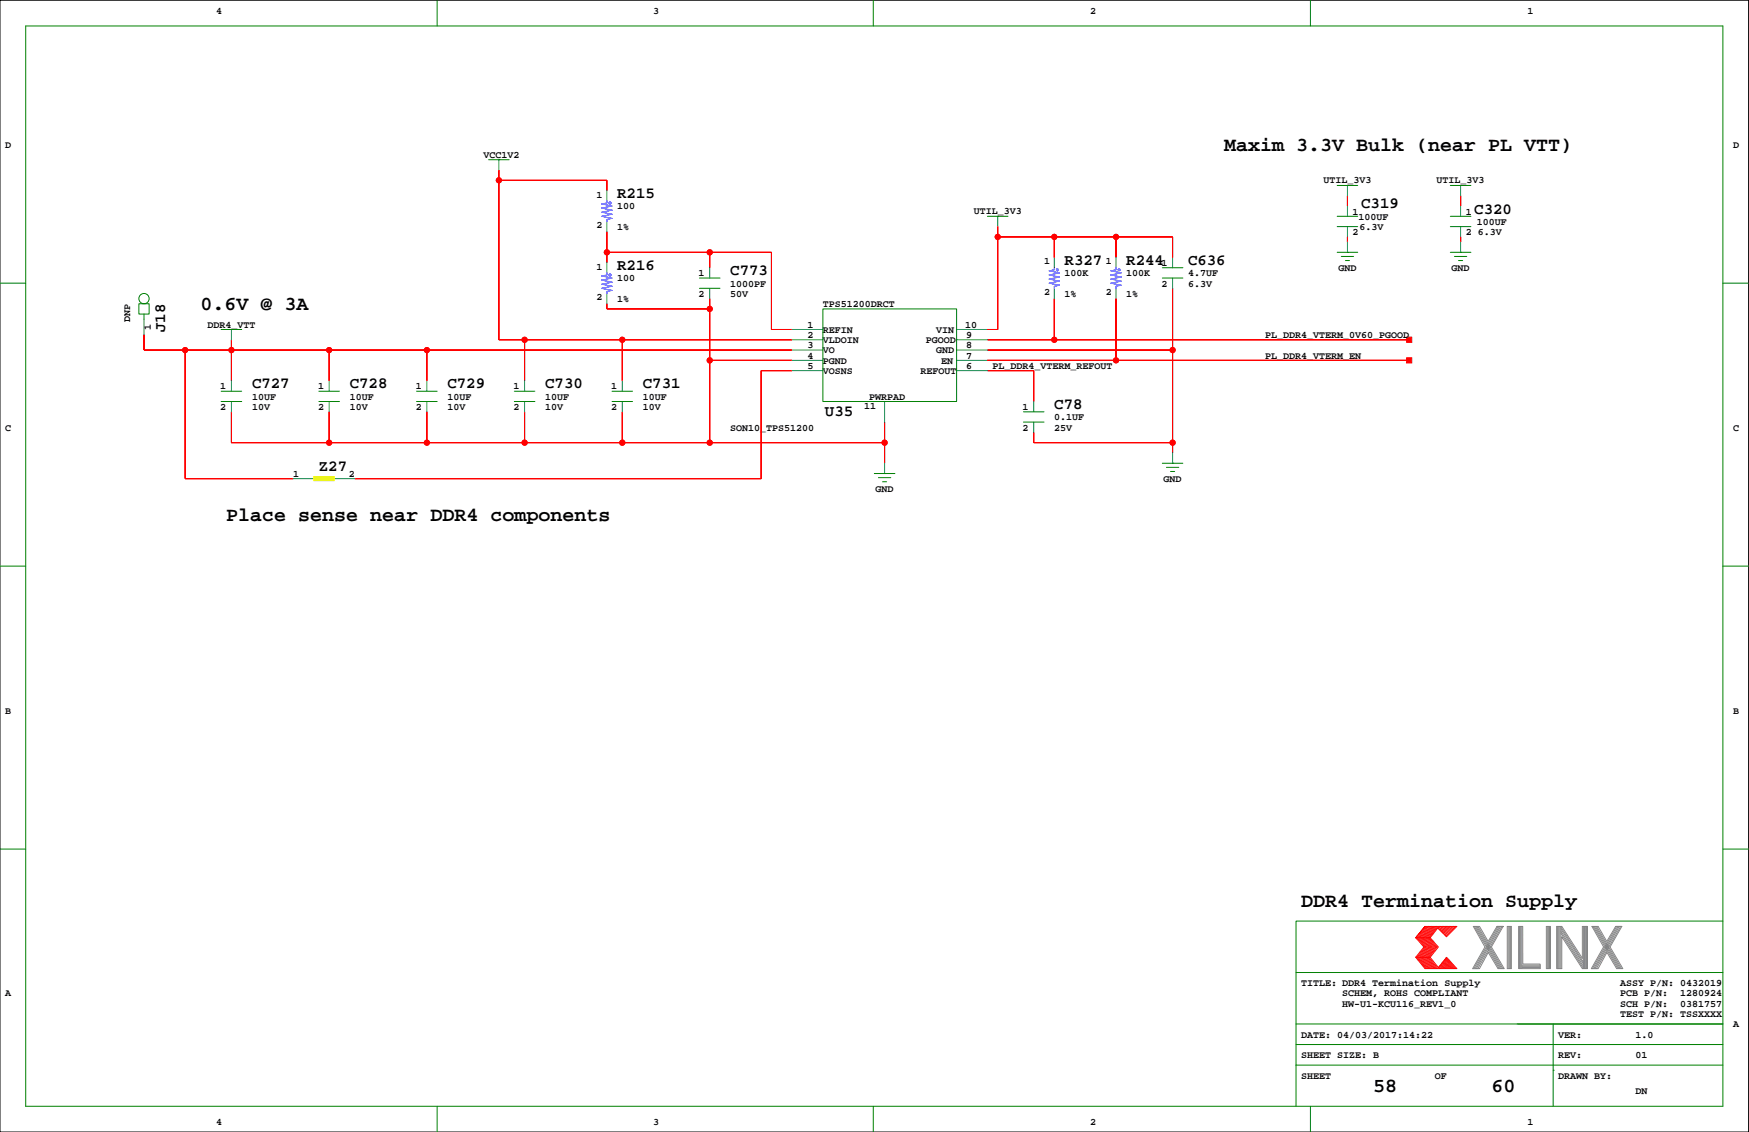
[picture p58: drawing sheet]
<svg xmlns="http://www.w3.org/2000/svg" width="432mm" height="279mm" viewBox="0 0 432 279" stroke-linecap="round" stroke-linejoin="round" font-family="sans-serif">
<defs><g id="words">
<g font-size="4.9">
<text x="302.2" y="37.3">Maxim 3.3V Bulk (near PL VTT)</text>
<text x="49.5" y="76.6">0.6V @ 3A</text>
<text x="55.9" y="128.7">Place sense near DDR4 components</text>
<text x="321.2" y="223.9">DDR4 Termination Supply</text>
<text x="339" y="269.6">58</text>
<text x="368.2" y="269.6">60</text>
</g>
<g font-size="3.9">
<text x="152.4" y="48.9">R215</text>
<text x="336" y="51.4">C319</text>
<text x="364" y="52.7">C320</text>
<text x="262.8" y="65.4">R327</text>
<text x="278.1" y="65.4">R244</text>
<text x="293.3" y="65.4">C636</text>
<text x="152.4" y="66.7">R216</text>
<text x="180.3" y="67.9">C773</text>
<text x="40.8" y="82" transform="rotate(-90 40.8 82)">J18</text>
<text x="62.2" y="95.9">C727</text>
<text x="86.3" y="95.9">C728</text>
<text x="110.5" y="95.9">C729</text>
<text x="134.6" y="95.9">C730</text>
<text x="158.7" y="95.9">C731</text>
<text x="260.3" y="100.9">C78</text>
<text x="203.7" y="102.7">U35</text>
<text x="78.7" y="116.2">Z27</text>
</g>
<g font-size="2.5">
<text x="53.3" y="3.4">4</text>
<text x="161.3" y="3.4">3</text>
<text x="269.2" y="3.4">2</text>
<text x="377.1" y="3.4">1</text>
<text x="1.3" y="36.4">D</text>
<text x="119.4" y="39">VCC1V2</text>
<text x="427.9" y="36.4">D</text>
<text x="326.7" y="45.1">UTIL_3V3</text>
<text x="354.7" y="45.1">UTIL_3V3</text>
<text x="147.3" y="48.8">1</text>
<text x="152.4" y="51.7">100</text>
<text x="240.4" y="52.7">UTIL_3V3</text>
<text x="333.9" y="53">1</text>
<text x="361.9" y="53">1</text>
<text x="147.3" y="56.4">2</text>
<text x="152.4" y="56.8">1%</text>
<text x="333.9" y="58">2</text>
<text x="335.4" y="54.2">100UF</text>
<text x="335.6" y="56.8">6.3V</text>
<text x="361.9" y="58">2</text>
<text x="364.6" y="55.5">100UF</text>
<text x="364.8" y="58">6.3V</text>
<text x="257.8" y="65.3">1</text>
<text x="273" y="65.3">1</text>
<text x="286.7" y="65.6">1</text>
<text x="147.3" y="66.5">1</text>
<text x="152.4" y="69.5">100</text>
<text x="172.5" y="68.2">1</text>
<text x="180.3" y="70.7">1000PF</text>
<text x="262.8" y="68.2">100K</text>
<text x="278.1" y="68.2">100K</text>
<text x="286.7" y="70.7">2</text>
<text x="293.3" y="70.7">6.3V</text>
<text x="293.3" y="68.2">4.7UF</text>
<text x="330.4" y="66.9">GND</text>
<text x="358.4" y="66.9">GND</text>
<text x="147.3" y="74.2">2</text>
<text x="152.4" y="74.5">1%</text>
<text x="172.5" y="73.3">2</text>
<text x="180.3" y="73.3">50V</text>
<text x="203.2" y="75.8">TPS51200DRCT</text>
<text x="257.8" y="72.9">2</text>
<text x="262.8" y="73.3">1%</text>
<text x="273" y="72.9">2</text>
<text x="278.1" y="73.3">1%</text>
<text x="32.2" y="79.4" transform="rotate(-90 32.2 79.4)">DNP</text>
<text x="37.3" y="81.5" transform="rotate(-90 37.3 81.5)">1</text>
<text x="51.2" y="80.9">DDR4_VTT</text>
<text x="199.3" y="83.4">2</text>
<text x="199.3" y="80.9">1</text>
<text x="203.2" y="82.2">REFIN</text>
<text x="231.1" y="82.2">VIN</text>
<text x="238.3" y="80.9">10</text>
<text x="238.5" y="83.4">9</text>
<text x="312.3" y="83.4">PL_DDR4_VTERM_0V60_PGOOD</text>
<text x="199.3" y="88.5">4</text>
<text x="199.3" y="86">3</text>
<text x="203.2" y="89.8">PGND</text>
<text x="203.2" y="87.2">VO</text>
<text x="203.2" y="84.7">VLDOIN</text>
<text x="228.5" y="84.7">PGOOD</text>
<text x="231.1" y="87.2">GND</text>
<text x="232.4" y="89.8">EN</text>
<text x="238.5" y="86">8</text>
<text x="238.5" y="88.5">7</text>
<text x="312.3" y="88.5">PL_DDR4_VTERM_EN</text>
<text x="199.3" y="91">5</text>
<text x="203.2" y="92.3">VOSNS</text>
<text x="227.3" y="92.3">REFOUT</text>
<text x="238.5" y="91">6</text>
<text x="245.1" y="91">PL_DDR4_VTERM_REFOUT</text>
<text x="54.4" y="101.2">2</text>
<text x="54.4" y="96.1">1</text>
<text x="62.2" y="98.7">10UF</text>
<text x="62.2" y="101.2">10V</text>
<text x="78.5" y="101.2">2</text>
<text x="78.5" y="96.1">1</text>
<text x="86.3" y="98.7">10UF</text>
<text x="86.3" y="101.2">10V</text>
<text x="102.6" y="101.2">2</text>
<text x="102.6" y="96.1">1</text>
<text x="110.5" y="98.7">10UF</text>
<text x="110.5" y="101.2">10V</text>
<text x="126.8" y="101.2">2</text>
<text x="126.8" y="96.1">1</text>
<text x="134.6" y="98.7">10UF</text>
<text x="134.6" y="101.2">10V</text>
<text x="150.9" y="101.2">2</text>
<text x="150.9" y="96.1">1</text>
<text x="158.7" y="98.7">10UF</text>
<text x="158.7" y="101.2">10V</text>
<text x="213.3" y="100.8">11</text>
<text x="214.6" y="98.7">PWRPAD</text>
<text x="252.5" y="101.2">1</text>
<text x="1.3" y="106.3">C</text>
<text x="180.3" y="106.3">SON10_TPS51200</text>
<text x="252.5" y="106.3">2</text>
<text x="260.3" y="106.3">25V</text>
<text x="260.3" y="103.7">0.1UF</text>
<text x="427.9" y="106.3">C</text>
<text x="72.4" y="117.7">1</text>
<text x="86.1" y="117.7">2</text>
<text x="287.3" y="119">GND</text>
<text x="216.2" y="121.5">GND</text>
<text x="1.3" y="176.1">B</text>
<text x="427.9" y="176.1">B</text>
<text x="1.3" y="245.9">A</text>
<text x="321.2" y="243.4">TITLE: DDR4 Termination Supply</text>
<text x="331.4" y="245.9">SCHEM, ROHS COMPLIANT</text>
<text x="400" y="245.9">PCB P/N:</text>
<text x="400" y="243.4">ASSY P/N: 0432019</text>
<text x="414.8" y="245.9">1280924</text>
<text x="331.4" y="248.5">HW-U1-KCU116_REV1_0</text>
<text x="400" y="251">TEST P/N: TSSXXXX</text>
<text x="400" y="248.5">SCH P/N:</text>
<text x="414.8" y="248.5">0381757</text>
<text x="321.2" y="256.1">DATE: 04/03/2017:14:22</text>
<text x="384.7" y="256.1">VER:</text>
<text x="403.8" y="256.1">1.0</text>
<text x="427.9" y="253.6">A</text>
<text x="321.2" y="261.2">SHEET SIZE: B</text>
<text x="384.7" y="261.2">REV:</text>
<text x="403.8" y="261.2">01</text>
<text x="321.2" y="266.3">SHEET</text>
<text x="354.2" y="266.3">OF</text>
<text x="384.7" y="266.3">DRAWN BY:</text>
<text x="403.8" y="270.1">DN</text>
<text x="53.3" y="277.7">4</text>
<text x="161.3" y="277.7">3</text>
<text x="269.2" y="277.7">2</text>
<text x="377.1" y="277.7">1</text>
</g>
</g></defs>
<path d="M0 .1h431.7v279.3h-431.7z" fill="none" stroke="#000" stroke-width=".25"/>
<g fill="none" stroke="#008000" stroke-width=".25">
<path d="M6.3 6.4h419.1v266.7h-419.1zM107.9 .1v6.3M215.6 .1v6.3M323.5 .1v6.3M120.6 39.4h5.1M123.2 39.4h.1M243.8 53.4h5.1M246.3 53.4h.1M330.1 53.4h5.1M330.1 55.9h5.1M330.1 45.8h5.1M332.7 45.8h.1"/>
<path d="M358.1 53.4h5M358.1 55.9h5M358.1 45.8h5M360.6 45.8h.1M0 69.9h6.3M34.3 75h2.5v2.5h-2.5zM35.6 77.5v1.3M172.7 68.6h5.1M172.7 71.2h5.1M203.2 76.2h33v22.9h-33zM287 68.6h5M287 66.1h5"/>
<path d="M330.1 62.3h5.1M331.1 63.3h3.1M332.2 64.3h1M332.7 62.3h.1M358.1 62.3h5M359.1 63.3h3M360.1 64.3h1M360.6 62.3h.1M425.4 69.9h6.3M54.6 81.3h5.1M54.6 99.1h5.1M54.6 96.6h5.1"/>
<path d="M57.1 81.3h.1M78.7 99.1h5.1M78.7 96.6h5.1M102.8 99.1h5.1M102.8 96.6h5.1M127 99.1h5.1M127 96.6h5.1M151.1 99.1h5.1M151.1 96.6h5.1M215.9 116.9h5M216.9 117.9h3M217.9 118.9h1"/>
<path d="M218.4 116.9h.1M252.7 104.2h5.1M252.7 101.6h5.1M287 114.3h5M288 115.4h3M289 116.4h1M289.5 114.3h.1M0 139.7h6.3M425.4 139.7h6.3M0 209.6h6.3M425.4 209.6h6.3M425.4 227.3h-105.4v35.6"/>
<path d="M320 257.8h105.4M320 252.7h105.4M320 240h105.4M383.5 252.7v20.4M107.9 273.1v6.3M215.6 273.1v6.3M320 262.9v10.2M320 262.9h105.4M323.5 273.1v6.3M383.5 264.2h.1"/>
<circle cx="35.6" cy="73.7" r="1.27"/>
</g>
<g fill="none" stroke="#f00" stroke-width=".25">
<path d="M123.2 44.5h26.6v2.5M123.2 42v41.9h72.3M149.8 57.2v7.6M246.3 58.5h43.2v5M246.3 55.9v25.4h-2.5M260.3 58.5v5M275.5 58.5v5M332.7 48.3v2.6M332.7 58.5v1.2M360.6 48.3v2.6M360.6 58.5v1.2M149.8 75v1.2h25.4"/>
<path d="M149.8 62.3h40.7v19h5M175.2 62.3v3.8M175.2 73.7v35.6M260.3 73.7v10.2M275.5 73.7v15.2M289.5 71.2v40.6M35.6 82.6v3.8h159.9M45.7 86.4v31.7h26.7M57.1 83.9v10.1M81.3 86.4v7.6M105.4 86.4v7.6M129.5 83.9v10.1"/>
<path d="M153.6 83.9v10.1M175.2 88.9h20.3M195.5 91.5h-7.6v26.6h-100.3M243.8 91.5h11.4v7.6M243.8 86.4h45.7M243.8 83.9h104.1M243.8 88.9h104.1M57.1 101.6v7.7h161.3M81.3 101.6v7.7M105.4 101.6v7.7M129.5 101.6v7.7M153.6 101.6v7.7"/>
<path d="M218.4 104.2v10.1M255.2 106.7v2.6h34.3M349.5 236.3h3.6M349.9 231.5l1.9 2.2-2 2.6 2.2 2.8M350.1 236.3l2.2 2.8M350.2 231.5l1.9 2.3-2 2.5M350.4 236.3l2.2 2.8M350.5 231.5l1.9 2.3-2 2.5M350.6 236.3l2.3 2.7M350.8 231.5l1.9 2.3-2 2.5M351 236.3l2.2 2.8M351.1 231.5l1.9 2.3-2 2.5"/>
<path d="M351.3 236.3l2.2 2.8M351.4 231.5l1.9 2.3-2 2.5M351.6 236.3l2.2 2.8M351.7 231.5l1.9 2.2M351.8 228.7l-2.3 2.8 2.3-2.8h7.9l-2.6 2.5-2.1-2.1-1.9 2.4 2 2.2-2 2.6 2 2.5 2-2.5 2.6 2.8h-7.9l-2.3-2.8M351.9 236.3l2.2 2.8M352 231.5l1.9 2.2M352.1 228.7l-2.2 2.7M352.2 236.3l2.2 2.8M352.3 231.5l1.9 2.3-2 2.5M352.4 228.7l-2.2 2.7M352.5 236.3l2.2 2.8"/>
<path d="M352.6 231.5l1.9 2.2M352.7 228.7l-2.2 2.7M352.8 236.3l2.2 2.8M352.8 231.5l2 2.2M353 228.7l-2.2 2.7M353.1 231.5h-3.6l2.1 2.2-2.1 2.6M353.2 228.7l-2.1 2.7M353.6 233.8l-2 2.5M353.6 228.7l-2.2 2.7M353.8 228.7l-2.1 2.7M353.9 233.8l-1.9 2.4M354.1 228.7l-2.1 2.7"/>
<path d="M354.4 228.7l-2.1 2.7M354.5 233.8l-2 2.5M354.7 228.7l-2.1 2.7M354.8 233.8l-2 2.5M355 228.7l-2.1 2.7M355.2 238.8l.2 .3M355.3 238.6l.4 .5M355.4 228.7l-.4 .4M355.4 238.4l.6 .7M355.6 238.3l.7 .8M355.7 238.1l.9 1M355.7 228.7l-.5 .5"/>
<path d="M355.9 237.9l1 1.2M356 237.8l1.2 1.3M356.1 228.7l-.8 .7M356.1 237.6l1.4 1.4M356.3 237.4l1.5 1.7M356.4 237.2l1.6 1.9M356.5 228.7l-1 .9M356.5 237.1l1.8 2M356.7 236.9l1.9 2.2M356.8 236.7l2.1 2.4M356.8 228.7l-1.1 1.1M356.9 236.6l2.3 2.5"/>
<path d="M357.1 236.5l2.3 2.6M357.2 228.7l-1.3 1.2M357.5 228.7l-1.4 1.4M357.8 228.7l-1.6 1.6M358.2 228.7l-1.8 1.7M358.5 228.7l-1.9 1.9M359 228.7l-2.2 2.1M359.3 228.7l-2.3 2.3"/>
<circle cx="123.2" cy="44.5" r=".63"/>
<circle cx="246.3" cy="58.5" r=".63"/>
<circle cx="260.3" cy="58.5" r=".63"/>
<circle cx="275.5" cy="58.5" r=".63"/>
<circle cx="149.8" cy="62.3" r=".63"/>
<circle cx="175.2" cy="76.2" r=".63"/>
<circle cx="175.2" cy="62.3" r=".63"/>
<circle cx="45.7" cy="86.4" r=".63"/>
<circle cx="57.1" cy="86.4" r=".63"/>
<circle cx="81.3" cy="86.4" r=".63"/>
<circle cx="105.4" cy="86.4" r=".63"/>
<circle cx="129.5" cy="83.9" r=".63"/>
<circle cx="153.6" cy="83.9" r=".63"/>
<circle cx="175.2" cy="88.9" r=".63"/>
<circle cx="260.3" cy="83.9" r=".63"/>
<circle cx="275.5" cy="88.9" r=".63"/>
<circle cx="289.5" cy="86.4" r=".63"/>
<circle cx="81.3" cy="109.3" r=".63"/>
<circle cx="105.4" cy="109.3" r=".63"/>
<circle cx="129.5" cy="109.3" r=".63"/>
<circle cx="153.6" cy="109.3" r=".63"/>
<circle cx="175.2" cy="109.3" r=".63"/>
<circle cx="218.4" cy="109.3" r=".63"/>
<circle cx="289.5" cy="109.3" r=".63"/>
</g>
<g fill="none" stroke="#848684" stroke-width=".25">
<path d="M364 228.7l6.1 10.4M364.3 228.7l6.1 10.4M364.6 228.7l6.1 10.4M364.9 228.7l6.1 10.4M367.4 232.3l-2.1-3.6h-1.6l2.9 5-3 5.4h1.7l2.1-4 2.4 4h1.6l-3.2-5.4M369.6 228.7l-2.2 3.6M369.8 228.7l-5.9 10.4M370.2 228.7l-6 10.4M370.5 228.7l-6 10.4M370.8 228.7l-6 10.4M371.1 228.7h-1.5h1.5l-2.9 5M372.1 228.7h1v10.4h-1z"/>
<path d="M372.4 228.7v10.4M372.6 228.7v10.4M372.9 228.7v10.4M374.9 228.7h1v9.3h4.3v1.1h-5.3zM375.1 228.7v10.4M375.4 228.7v10.4M375.7 228.7v10.4M375.7 238.2h4.5M375.7 238.5h4.5M375.7 238.8h4.5M381.8 228.7h1v10.4h-1zM382 228.7v10.4"/>
<path d="M382.3 228.7v10.4M382.5 228.7v10.4M384.3 228.7h1.3l5.1 7.8v-7.8h1.2v10.4h-1.2l-5.1-7.9v7.9h-1.3zM384.5 228.7v10.4M384.8 228.7v10.4M385.1 228.7v10.4M385.3 228.7v10.4M385.3 230.3l5.6 8.7M385.3 229.8l5.6 8.7M385.3 229.2l5.6 8.7M385.3 228.8l5.6 8.7M390.9 228.7v10.4"/>
<path d="M391.2 228.7v10.4M391.5 228.7v10.4M391.7 228.6v10.4M393.3 228.7l6.1 10.4M393.6 228.7l6.1 10.4M393.9 228.7l6.1 10.4M394.2 228.7l6.1 10.4M396.7 232.3l-2.1-3.6h-1.6l2.9 5-3 5.4M397.5 233.7l3.2 5.4h-1.6l-2.4-4-2.2 4h-1.6M398.9 228.7l-2.2 3.6M399.1 228.7l-6 10.4M399.4 228.7l-5.9 10.4"/>
<path d="M399.7 228.7l-5.9 10.4M400.1 228.7l-6 10.4M400.4 228.7h-1.5h1.5l-2.9 5"/>
</g>
<g fill="#f00" stroke="#f00" stroke-width=".25">
<path d="M255.2 106.7v2.6z" fill-rule="evenodd"/>
<path d="M255.2 109.3h34.3z" fill-rule="evenodd"/>
<path d="M289.5 109.3v2.5z" fill-rule="evenodd"/>
<path d="M289.5 86.4v22.9z" fill-rule="evenodd"/>
<path d="M289.5 71.2v15.2z" fill-rule="evenodd"/>
<path d="M243.8 86.4h45.7z" fill-rule="evenodd"/>
<path d="M255.2 91.5v7.6z" fill-rule="evenodd"/>
<path d="M243.8 91.5h11.4z" fill-rule="evenodd"/>
<path d="M149.8 62.3v2.5z" fill-rule="evenodd"/>
<path d="M175.2 62.3v3.8z" fill-rule="evenodd"/>
<path d="M149.8 57.2v5.1z" fill-rule="evenodd"/>
<path d="M149.8 62.3h25.4z" fill-rule="evenodd"/>
<path d="M175.2 62.3h15.3z" fill-rule="evenodd"/>
<path d="M190.5 62.3v19z" fill-rule="evenodd"/>
<path d="M190.5 81.3h5z" fill-rule="evenodd"/>
<path d="M187.9 91.5h7.6z" fill-rule="evenodd"/>
<path d="M187.9 91.5v26.6z" fill-rule="evenodd"/>
<path d="M87.6 118.1h100.3z" fill-rule="evenodd"/>
<path d="M260.3 73.7v10.2z" fill-rule="evenodd"/>
<path d="M243.8 83.9h16.5z" fill-rule="evenodd"/>
<path d="M260.3 83.9h87.6z" fill-rule="evenodd"/>
<path d="M347.3 83.2h1.2v1.3h-1.2z" fill-rule="evenodd"/>
<path d="M35.6 82.6v3.8z" fill-rule="evenodd"/>
<path d="M35.6 86.4h10.1z" fill-rule="evenodd"/>
<path d="M45.7 118.1h26.7z" fill-rule="evenodd"/>
<path d="M45.7 86.4v31.7z" fill-rule="evenodd"/>
<path d="M45.7 86.4h11.4z" fill-rule="evenodd"/>
<path d="M105.4 86.4v7.6z" fill-rule="evenodd"/>
<path d="M105.4 86.4h90.1z" fill-rule="evenodd"/>
<path d="M81.3 86.4h24.1z" fill-rule="evenodd"/>
<path d="M81.3 86.4v7.6z" fill-rule="evenodd"/>
<path d="M57.1 86.4h24.2z" fill-rule="evenodd"/>
<path d="M57.1 83.9v2.5z" fill-rule="evenodd"/>
<path d="M57.1 86.4v7.6z" fill-rule="evenodd"/>
<path d="M149.8 75v1.2z" fill-rule="evenodd"/>
<path d="M149.8 76.2h25.4z" fill-rule="evenodd"/>
<path d="M175.2 73.7v2.5z" fill-rule="evenodd"/>
<path d="M81.3 101.6v7.7z" fill-rule="evenodd"/>
<path d="M57.1 101.6v7.7z" fill-rule="evenodd"/>
<path d="M57.1 109.3h24.2z" fill-rule="evenodd"/>
<path d="M81.3 109.3h24.1z" fill-rule="evenodd"/>
<path d="M105.4 101.6v7.7z" fill-rule="evenodd"/>
<path d="M105.4 109.3h24.1z" fill-rule="evenodd"/>
<path d="M129.5 101.6v7.7z" fill-rule="evenodd"/>
<path d="M129.5 109.3h24.1z" fill-rule="evenodd"/>
<path d="M218.4 104.2v5.1z" fill-rule="evenodd"/>
<path d="M218.4 109.3v5z" fill-rule="evenodd"/>
<path d="M175.2 109.3h43.2z" fill-rule="evenodd"/>
<path d="M175.2 88.9h20.3z" fill-rule="evenodd"/>
<path d="M175.2 76.2v12.7z" fill-rule="evenodd"/>
<path d="M175.2 88.9v20.4z" fill-rule="evenodd"/>
<path d="M153.6 109.3h21.6z" fill-rule="evenodd"/>
<path d="M153.6 101.6v7.7z" fill-rule="evenodd"/>
<path d="M149.8 44.5v2.5z" fill-rule="evenodd"/>
<path d="M123.2 44.5v39.4z" fill-rule="evenodd"/>
<path d="M123.2 42v2.5z" fill-rule="evenodd"/>
<path d="M123.2 83.9h6.3z" fill-rule="evenodd"/>
<path d="M153.6 83.9h41.9z" fill-rule="evenodd"/>
<path d="M129.5 83.9v10.1z" fill-rule="evenodd"/>
<path d="M129.5 83.9h24.1z" fill-rule="evenodd"/>
<path d="M153.6 83.9v10.1z" fill-rule="evenodd"/>
<path d="M123.2 44.5h26.6z" fill-rule="evenodd"/>
<path d="M275.5 58.5v5z" fill-rule="evenodd"/>
<path d="M260.3 58.5h15.2z" fill-rule="evenodd"/>
<path d="M243.8 81.3h2.5z" fill-rule="evenodd"/>
<path d="M246.3 58.5v22.8z" fill-rule="evenodd"/>
<path d="M246.3 55.9v2.6z" fill-rule="evenodd"/>
<path d="M246.3 58.5h14z" fill-rule="evenodd"/>
<path d="M289.5 58.5v5z" fill-rule="evenodd"/>
<path d="M275.5 58.5h14z" fill-rule="evenodd"/>
<path d="M260.3 58.5v5z" fill-rule="evenodd"/>
<path d="M275.5 73.7v15.2z" fill-rule="evenodd"/>
<path d="M243.8 88.9h31.7z" fill-rule="evenodd"/>
<path d="M275.5 88.9h72.4z" fill-rule="evenodd"/>
<path d="M347.3 88.3h1.2v1.3h-1.2z" fill-rule="evenodd"/>
<path d="M360.6 58.5v1.2z" fill-rule="evenodd"/>
<path d="M360.6 48.3v2.6z" fill-rule="evenodd"/>
<path d="M332.7 58.5v1.2z" fill-rule="evenodd"/>
<path d="M332.7 48.3v2.6z" fill-rule="evenodd"/>
<circle cx="289.5" cy="109.3" r=".63"/>
<circle cx="289.5" cy="86.4" r=".63"/>
<circle cx="149.8" cy="62.3" r=".63"/>
<circle cx="175.2" cy="62.3" r=".63"/>
<circle cx="260.3" cy="83.9" r=".63"/>
<circle cx="45.7" cy="86.4" r=".63"/>
<circle cx="105.4" cy="86.4" r=".63"/>
<circle cx="81.3" cy="86.4" r=".63"/>
<circle cx="57.1" cy="86.4" r=".63"/>
<circle cx="81.3" cy="109.3" r=".63"/>
<circle cx="105.4" cy="109.3" r=".63"/>
<circle cx="129.5" cy="109.3" r=".63"/>
<circle cx="218.4" cy="109.3" r=".63"/>
<circle cx="175.2" cy="76.2" r=".63"/>
<circle cx="175.2" cy="88.9" r=".63"/>
<circle cx="175.2" cy="109.3" r=".63"/>
<circle cx="153.6" cy="109.3" r=".63"/>
<circle cx="129.5" cy="83.9" r=".63"/>
<circle cx="153.6" cy="83.9" r=".63"/>
<circle cx="123.2" cy="44.5" r=".63"/>
<circle cx="246.3" cy="58.5" r=".63"/>
<circle cx="275.5" cy="58.5" r=".63"/>
<circle cx="260.3" cy="58.5" r=".63"/>
<circle cx="275.5" cy="88.9" r=".63"/>
</g>
<g fill="none" stroke="#008080" stroke-width=".25">
<path d="M123.2 39.4v2.6M149.8 47v2.6M149.8 54.7v2.5M246.3 53.4v2.5M332.7 45.8v2.5M332.7 50.9v2.5M332.7 55.9v2.6M332.7 59.7v2.6M360.6 45.8v2.5M360.6 50.9v2.5M360.6 55.9v2.6M360.6 59.7v2.6"/>
<path d="M35.6 78.8v3.8M149.8 64.8v2.6M149.8 72.4v2.6M175.2 66.1v2.5M175.2 71.2v2.5M260.3 63.5v2.6M260.3 71.2v2.5M275.5 63.5v2.6M275.5 71.2v2.5M289.5 63.5v2.6M289.5 68.6v2.6M57.1 81.3v2.6"/>
<path d="M57.1 94v2.6M57.1 99.1v2.5M81.3 94v2.6M81.3 99.1v2.5M105.4 94v2.6M105.4 99.1v2.5M129.5 94v2.6M129.5 99.1v2.5M153.6 94v2.6M153.6 99.1v2.5M195.5 86.4h7.7M195.5 83.9h7.7"/>
<path d="M195.5 81.3h7.7M195.5 88.9h7.7M195.5 91.5h7.7M218.4 99.1v5.1M236.2 86.4h7.6M236.2 83.9h7.6M236.2 81.3h7.6M236.2 88.9h7.6M236.2 91.5h7.6M255.2 99.1v2.5M72.4 118.1h5.1M82.5 118.1h5.1"/>
<path d="M218.4 114.3v2.6M255.2 104.2v2.5M289.5 111.8v2.5"/>
</g>
<path d="M77.5 117.6h5v1.1h-5z" fill-rule="evenodd" fill="#ff0" stroke="#ff0" stroke-width=".25"/>
<g fill="none" stroke="#00f" stroke-width=".25">
<path d="M149.8 49.6v.5l-1.2 .2 2.5 .6-2.5 .5 2.5 .5-2.5 .5 2.5 .5-2.5 .5 2.5 .5-1.3 .3v.5M149.8 67.4v.5l-1.2 .2 2.5 .5-2.5 .5 2.5 .5-2.5 .6 2.5 .5-2.5 .5 2.5 .5-1.3 .2v.5M260.3 66.1v.5l-1.3 .3 2.6 .5-2.6 .5 2.6 .5-2.6 .5 2.6 .5-2.6 .5 2.6 .5-1.3 .3v.5M275.5 66.1v.5l-1.2 .3 2.5 .5-2.5 .5 2.5 .5-2.5 .5 2.5 .5-2.5 .5 2.5 .5-1.3 .3v.5"/>
<circle cx="150.6" cy="50.1" r=".25"/>
<circle cx="150.6" cy="67.9" r=".25"/>
<circle cx="261.1" cy="66.6" r=".25"/>
<circle cx="276.3" cy="66.6" r=".25"/>
</g>
<use href="#words"/>
</svg>
